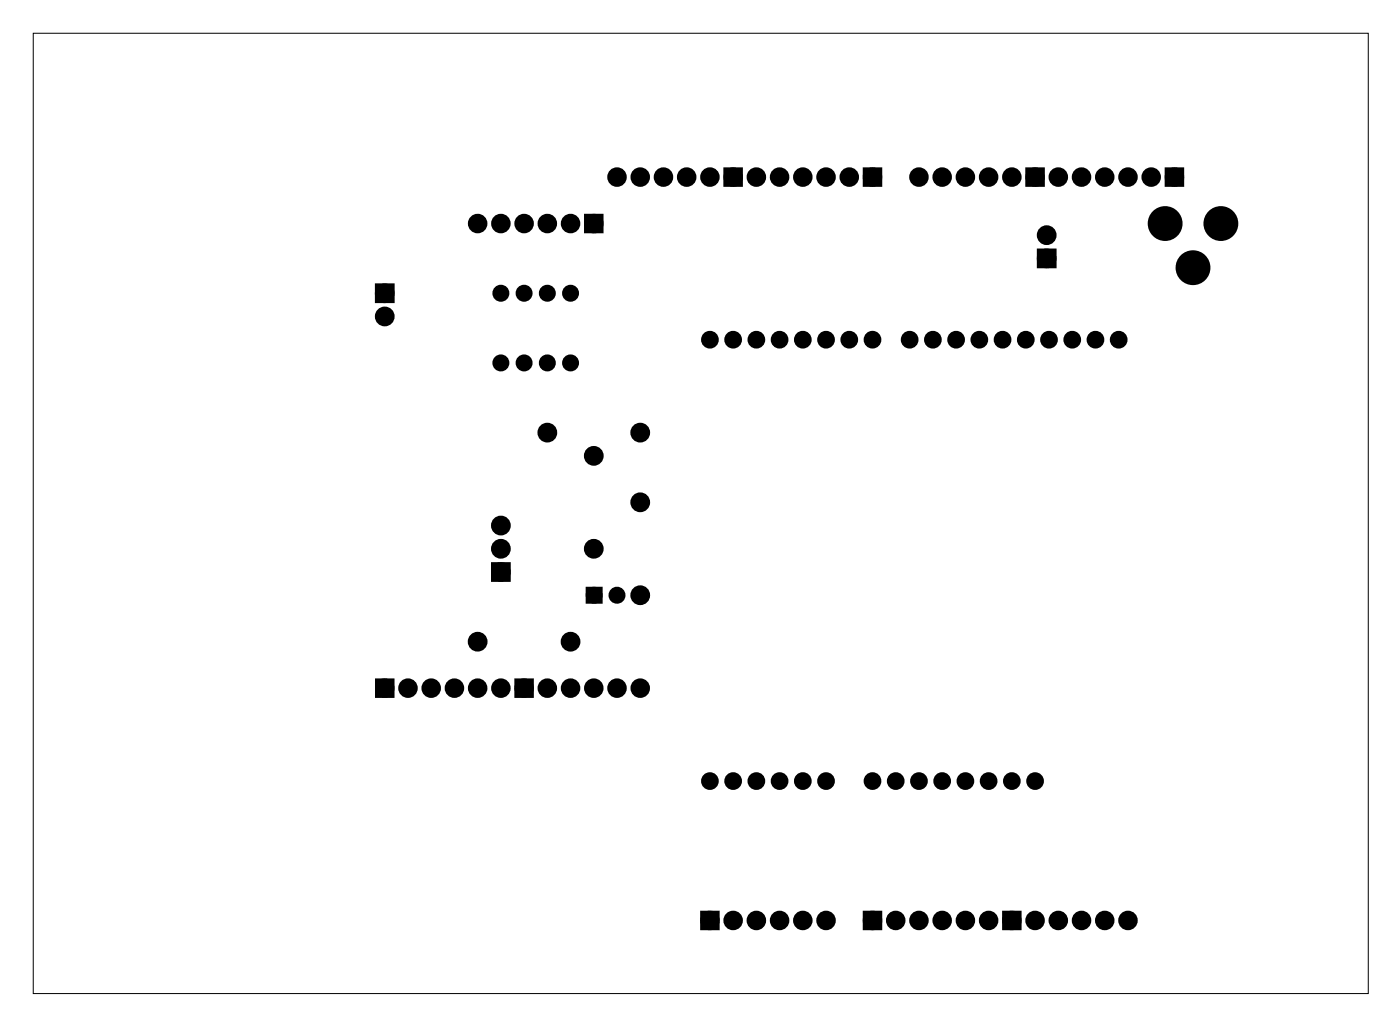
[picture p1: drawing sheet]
<svg xmlns="http://www.w3.org/2000/svg" width="153mm" height="112mm" viewBox="0 0 153 112" stroke-linecap="round" stroke-linejoin="round" font-family="sans-serif">
<path d="M3.6 3.6h146v105h-146z" fill="none" stroke="#000" stroke-width=".11"/>
<g fill="#000">
<circle cx="67.5" cy="19.4" r=".72"/>
<circle cx="70" cy="19.4" r=".72"/>
<circle cx="72.6" cy="19.4" r=".72"/>
<circle cx="75.1" cy="19.4" r=".72"/>
<circle cx="77.6" cy="19.4" r=".72"/>
<circle cx="80.2" cy="19.4" r=".72"/>
<circle cx="82.7" cy="19.4" r=".72"/>
<circle cx="85.3" cy="19.4" r=".72"/>
<circle cx="87.8" cy="19.4" r=".72"/>
<circle cx="90.3" cy="19.4" r=".72"/>
<circle cx="92.9" cy="19.4" r=".72"/>
<circle cx="95.4" cy="19.4" r=".72"/>
<circle cx="100.5" cy="19.4" r=".72"/>
<circle cx="103" cy="19.4" r=".72"/>
<circle cx="105.6" cy="19.4" r=".72"/>
<circle cx="108.1" cy="19.4" r=".72"/>
<circle cx="110.7" cy="19.4" r=".72"/>
<circle cx="113.2" cy="19.4" r=".72"/>
<circle cx="115.7" cy="19.4" r=".72"/>
<circle cx="118.3" cy="19.4" r=".72"/>
<circle cx="120.8" cy="19.4" r=".72"/>
<circle cx="123.4" cy="19.4" r=".72"/>
<circle cx="125.9" cy="19.4" r=".72"/>
<circle cx="128.4" cy="19.4" r=".72"/>
<circle cx="42.1" cy="32.1" r=".7"/>
<circle cx="42.1" cy="34.6" r=".7"/>
<circle cx="52.2" cy="24.4" r=".72"/>
<circle cx="54.8" cy="24.4" r=".72"/>
<circle cx="54.8" cy="32.1" r=".6"/>
<circle cx="54.8" cy="39.7" r=".6"/>
<circle cx="57.3" cy="24.4" r=".72"/>
<circle cx="57.3" cy="39.7" r=".6"/>
<circle cx="57.3" cy="32.1" r=".6"/>
<circle cx="59.9" cy="24.4" r=".72"/>
<circle cx="59.9" cy="32.1" r=".6"/>
<circle cx="59.9" cy="39.7" r=".6"/>
<circle cx="62.4" cy="24.4" r=".72"/>
<circle cx="62.4" cy="39.7" r=".6"/>
<circle cx="62.4" cy="32.1" r=".6"/>
<circle cx="64.9" cy="24.4" r=".72"/>
<circle cx="77.6" cy="37.1" r=".66"/>
<circle cx="80.2" cy="37.1" r=".66"/>
<circle cx="82.7" cy="37.1" r=".66"/>
<circle cx="85.3" cy="37.1" r=".66"/>
<circle cx="87.8" cy="37.1" r=".66"/>
<circle cx="90.3" cy="37.1" r=".66"/>
<circle cx="92.9" cy="37.1" r=".66"/>
<circle cx="95.4" cy="37.1" r=".66"/>
<circle cx="99.5" cy="37.1" r=".66"/>
<circle cx="102" cy="37.1" r=".66"/>
<circle cx="104.6" cy="37.1" r=".66"/>
<circle cx="107.1" cy="37.1" r=".66"/>
<circle cx="109.6" cy="37.1" r=".66"/>
<circle cx="112.2" cy="37.1" r=".66"/>
<circle cx="114.5" cy="25.7" r=".7"/>
<circle cx="114.5" cy="28.3" r=".7"/>
<circle cx="114.7" cy="37.1" r=".66"/>
<circle cx="117.3" cy="37.1" r=".66"/>
<circle cx="119.8" cy="37.1" r=".66"/>
<circle cx="122.3" cy="37.1" r=".66"/>
<circle cx="127.4" cy="24.4" r="1.52"/>
<circle cx="130.5" cy="29.3" r="1.52"/>
<circle cx="133.5" cy="24.4" r="1.52"/>
<circle cx="54.8" cy="57.5" r=".7"/>
<circle cx="59.9" cy="47.3" r=".7"/>
<circle cx="64.9" cy="49.8" r=".7"/>
<circle cx="70" cy="47.3" r=".7"/>
<circle cx="70" cy="54.9" r=".7"/>
<circle cx="42.1" cy="75.2" r=".72"/>
<circle cx="44.6" cy="75.2" r=".72"/>
<circle cx="47.2" cy="75.2" r=".72"/>
<circle cx="49.7" cy="75.2" r=".72"/>
<circle cx="52.2" cy="70.2" r=".7"/>
<circle cx="52.2" cy="75.2" r=".72"/>
<circle cx="54.8" cy="60" r=".7"/>
<circle cx="54.8" cy="62.5" r=".7"/>
<circle cx="54.8" cy="75.2" r=".72"/>
<circle cx="57.3" cy="75.2" r=".72"/>
<circle cx="59.9" cy="75.2" r=".72"/>
<circle cx="62.4" cy="70.2" r=".7"/>
<circle cx="62.4" cy="75.2" r=".72"/>
<circle cx="64.9" cy="60" r=".7"/>
<circle cx="64.9" cy="75.2" r=".72"/>
<circle cx="65" cy="65.1" r=".6"/>
<circle cx="67.5" cy="65.1" r=".6"/>
<circle cx="67.5" cy="75.2" r=".72"/>
<circle cx="70" cy="65.1" r=".7"/>
<circle cx="70" cy="75.2" r=".72"/>
<circle cx="77.6" cy="85.4" r=".66"/>
<circle cx="80.2" cy="85.4" r=".66"/>
<circle cx="82.7" cy="85.4" r=".66"/>
<circle cx="85.3" cy="85.4" r=".66"/>
<circle cx="87.8" cy="85.4" r=".66"/>
<circle cx="90.3" cy="85.4" r=".66"/>
<circle cx="95.4" cy="85.4" r=".66"/>
<circle cx="98" cy="85.4" r=".66"/>
<circle cx="100.5" cy="85.4" r=".66"/>
<circle cx="103" cy="85.4" r=".66"/>
<circle cx="105.6" cy="85.4" r=".66"/>
<circle cx="108.1" cy="85.4" r=".66"/>
<circle cx="110.7" cy="85.4" r=".66"/>
<circle cx="113.2" cy="85.4" r=".66"/>
<circle cx="77.6" cy="100.6" r=".72"/>
<circle cx="80.2" cy="100.6" r=".72"/>
<circle cx="82.7" cy="100.6" r=".72"/>
<circle cx="85.3" cy="100.6" r=".72"/>
<circle cx="87.8" cy="100.6" r=".72"/>
<circle cx="90.3" cy="100.6" r=".72"/>
<circle cx="95.4" cy="100.6" r=".72"/>
<circle cx="98" cy="100.6" r=".72"/>
<circle cx="100.5" cy="100.6" r=".72"/>
<circle cx="103" cy="100.6" r=".72"/>
<circle cx="105.6" cy="100.6" r=".72"/>
<circle cx="108.1" cy="100.6" r=".72"/>
<circle cx="110.7" cy="100.6" r=".72"/>
<circle cx="113.2" cy="100.6" r=".72"/>
<circle cx="115.7" cy="100.6" r=".72"/>
<circle cx="118.3" cy="100.6" r=".72"/>
<circle cx="120.8" cy="100.6" r=".72"/>
<circle cx="123.4" cy="100.6" r=".72"/>
</g>
<g fill="none" stroke="#000" stroke-width=".76" stroke-linecap="butt">
<path d="M41.4 31.4h1.4v1.4h-1.4zM113.8 27.6h1.4v1.4h-1.4zM54.1 61.8h1.4v1.4h-1.4z"/>
<circle cx="42.1" cy="34.6" r=".7"/>
<circle cx="42.1" cy="32.1" r=".7"/>
<circle cx="114.5" cy="28.3" r=".7"/>
<circle cx="114.5" cy="25.7" r=".7"/>
<circle cx="127.4" cy="24.4" r="1.52"/>
<circle cx="130.5" cy="29.3" r="1.52"/>
<circle cx="133.5" cy="24.4" r="1.52"/>
<circle cx="54.8" cy="57.5" r=".7"/>
<circle cx="59.9" cy="47.3" r=".7"/>
<circle cx="64.9" cy="49.8" r=".7"/>
<circle cx="70" cy="47.3" r=".7"/>
<circle cx="70" cy="54.9" r=".7"/>
<circle cx="52.2" cy="70.2" r=".7"/>
<circle cx="54.8" cy="62.5" r=".7"/>
<circle cx="54.8" cy="60" r=".7"/>
<circle cx="62.4" cy="70.2" r=".7"/>
<circle cx="64.9" cy="60" r=".7"/>
<circle cx="70" cy="65.1" r=".7"/>
</g>
<g fill="none" stroke="#000" stroke-width=".61" stroke-linecap="butt">
<circle cx="77.6" cy="37.1" r=".66"/>
<circle cx="80.2" cy="37.1" r=".66"/>
<circle cx="82.7" cy="37.1" r=".66"/>
<circle cx="85.3" cy="37.1" r=".66"/>
<circle cx="87.8" cy="37.1" r=".66"/>
<circle cx="90.3" cy="37.1" r=".66"/>
<circle cx="92.9" cy="37.1" r=".66"/>
<circle cx="95.4" cy="37.1" r=".66"/>
<circle cx="99.5" cy="37.1" r=".66"/>
<circle cx="102" cy="37.1" r=".66"/>
<circle cx="104.6" cy="37.1" r=".66"/>
<circle cx="107.1" cy="37.1" r=".66"/>
<circle cx="109.6" cy="37.1" r=".66"/>
<circle cx="112.2" cy="37.1" r=".66"/>
<circle cx="114.7" cy="37.1" r=".66"/>
<circle cx="117.3" cy="37.1" r=".66"/>
<circle cx="119.8" cy="37.1" r=".66"/>
<circle cx="122.3" cy="37.1" r=".66"/>
<circle cx="77.6" cy="85.4" r=".66"/>
<circle cx="80.2" cy="85.4" r=".66"/>
<circle cx="82.7" cy="85.4" r=".66"/>
<circle cx="85.3" cy="85.4" r=".66"/>
<circle cx="87.8" cy="85.4" r=".66"/>
<circle cx="90.3" cy="85.4" r=".66"/>
<circle cx="95.4" cy="85.4" r=".66"/>
<circle cx="98" cy="85.4" r=".66"/>
<circle cx="100.5" cy="85.4" r=".66"/>
<circle cx="103" cy="85.4" r=".66"/>
<circle cx="105.6" cy="85.4" r=".66"/>
<circle cx="108.1" cy="85.4" r=".66"/>
<circle cx="110.7" cy="85.4" r=".66"/>
<circle cx="113.2" cy="85.4" r=".66"/>
</g>
<g fill="#000">
<path d="M41.4 31.4h1.4v1.4h-1.4zM64.2 23.7h1.5v1.5h-1.5zM79.5 18.6h1.4v1.5h-1.4zM94.7 18.6h1.4v1.5h-1.4zM112.5 18.6h1.4v1.5h-1.4zM113.8 27.6h1.4v1.4h-1.4zM127.7 18.6h1.5v1.5h-1.5zM41.4 74.5h1.4v1.5h-1.4zM54.1 61.8h1.4v1.4h-1.4zM56.6 74.5h1.4v1.5h-1.4zM64.4 64.5h1.2v1.2h-1.2zM76.9 99.9h1.5v1.5h-1.5z"/>
<path d="M94.7 99.9h1.4v1.5h-1.4zM109.9 99.9h1.5v1.5h-1.5z"/>
</g>
<g fill="none" stroke="#000" stroke-width=".65" stroke-linecap="butt">
<path d="M64.4 64.5h1.2v1.2h-1.2z"/>
<circle cx="54.8" cy="39.7" r=".6"/>
<circle cx="54.8" cy="32.1" r=".6"/>
<circle cx="57.3" cy="39.7" r=".6"/>
<circle cx="57.3" cy="32.1" r=".6"/>
<circle cx="59.9" cy="39.7" r=".6"/>
<circle cx="59.9" cy="32.1" r=".6"/>
<circle cx="62.4" cy="39.7" r=".6"/>
<circle cx="62.4" cy="32.1" r=".6"/>
<circle cx="65" cy="65.1" r=".6"/>
<circle cx="67.5" cy="65.1" r=".6"/>
</g>
<g fill="none" stroke="#000" stroke-width=".69" stroke-linecap="butt">
<path d="M79.5 18.6h1.4v1.5h-1.4zM94.7 18.6h1.4v1.5h-1.4zM112.5 18.6h1.4v1.5h-1.4zM127.7 18.6h1.5v1.5h-1.5zM64.2 23.7h1.5v1.5h-1.5zM41.4 74.5h1.4v1.5h-1.4zM56.6 74.5h1.4v1.5h-1.4zM76.9 99.9h1.5v1.5h-1.5zM94.7 99.9h1.4v1.5h-1.4zM109.9 99.9h1.5v1.5h-1.5z"/>
<circle cx="67.5" cy="19.4" r=".72"/>
<circle cx="70" cy="19.4" r=".72"/>
<circle cx="72.6" cy="19.4" r=".72"/>
<circle cx="75.1" cy="19.4" r=".72"/>
<circle cx="77.6" cy="19.4" r=".72"/>
<circle cx="80.2" cy="19.4" r=".72"/>
<circle cx="82.7" cy="19.4" r=".72"/>
<circle cx="85.3" cy="19.4" r=".72"/>
<circle cx="87.8" cy="19.4" r=".72"/>
<circle cx="90.3" cy="19.4" r=".72"/>
<circle cx="92.9" cy="19.4" r=".72"/>
<circle cx="95.4" cy="19.4" r=".72"/>
<circle cx="100.5" cy="19.4" r=".72"/>
<circle cx="103" cy="19.4" r=".72"/>
<circle cx="105.6" cy="19.4" r=".72"/>
<circle cx="108.1" cy="19.4" r=".72"/>
<circle cx="110.7" cy="19.4" r=".72"/>
<circle cx="113.2" cy="19.4" r=".72"/>
<circle cx="115.7" cy="19.4" r=".72"/>
<circle cx="118.3" cy="19.4" r=".72"/>
<circle cx="120.8" cy="19.4" r=".72"/>
<circle cx="123.4" cy="19.4" r=".72"/>
<circle cx="125.9" cy="19.4" r=".72"/>
<circle cx="128.4" cy="19.4" r=".72"/>
<circle cx="52.2" cy="24.4" r=".72"/>
<circle cx="54.8" cy="24.4" r=".72"/>
<circle cx="57.3" cy="24.4" r=".72"/>
<circle cx="59.9" cy="24.4" r=".72"/>
<circle cx="62.4" cy="24.4" r=".72"/>
<circle cx="64.9" cy="24.4" r=".72"/>
<circle cx="42.1" cy="75.2" r=".72"/>
<circle cx="44.6" cy="75.2" r=".72"/>
<circle cx="47.2" cy="75.2" r=".72"/>
<circle cx="49.7" cy="75.2" r=".72"/>
<circle cx="52.2" cy="75.2" r=".72"/>
<circle cx="54.8" cy="75.2" r=".72"/>
<circle cx="57.3" cy="75.2" r=".72"/>
<circle cx="59.9" cy="75.2" r=".72"/>
<circle cx="62.4" cy="75.2" r=".72"/>
<circle cx="64.9" cy="75.2" r=".72"/>
<circle cx="67.5" cy="75.2" r=".72"/>
<circle cx="70" cy="75.2" r=".72"/>
<circle cx="77.6" cy="100.6" r=".72"/>
<circle cx="80.2" cy="100.6" r=".72"/>
<circle cx="82.7" cy="100.6" r=".72"/>
<circle cx="85.3" cy="100.6" r=".72"/>
<circle cx="87.8" cy="100.6" r=".72"/>
<circle cx="90.3" cy="100.6" r=".72"/>
<circle cx="95.4" cy="100.6" r=".72"/>
<circle cx="98" cy="100.6" r=".72"/>
<circle cx="100.5" cy="100.6" r=".72"/>
<circle cx="103" cy="100.6" r=".72"/>
<circle cx="105.6" cy="100.6" r=".72"/>
<circle cx="108.1" cy="100.6" r=".72"/>
<circle cx="110.7" cy="100.6" r=".72"/>
<circle cx="113.2" cy="100.6" r=".72"/>
<circle cx="115.7" cy="100.6" r=".72"/>
<circle cx="118.3" cy="100.6" r=".72"/>
<circle cx="120.8" cy="100.6" r=".72"/>
<circle cx="123.4" cy="100.6" r=".72"/>
</g>
</svg>
